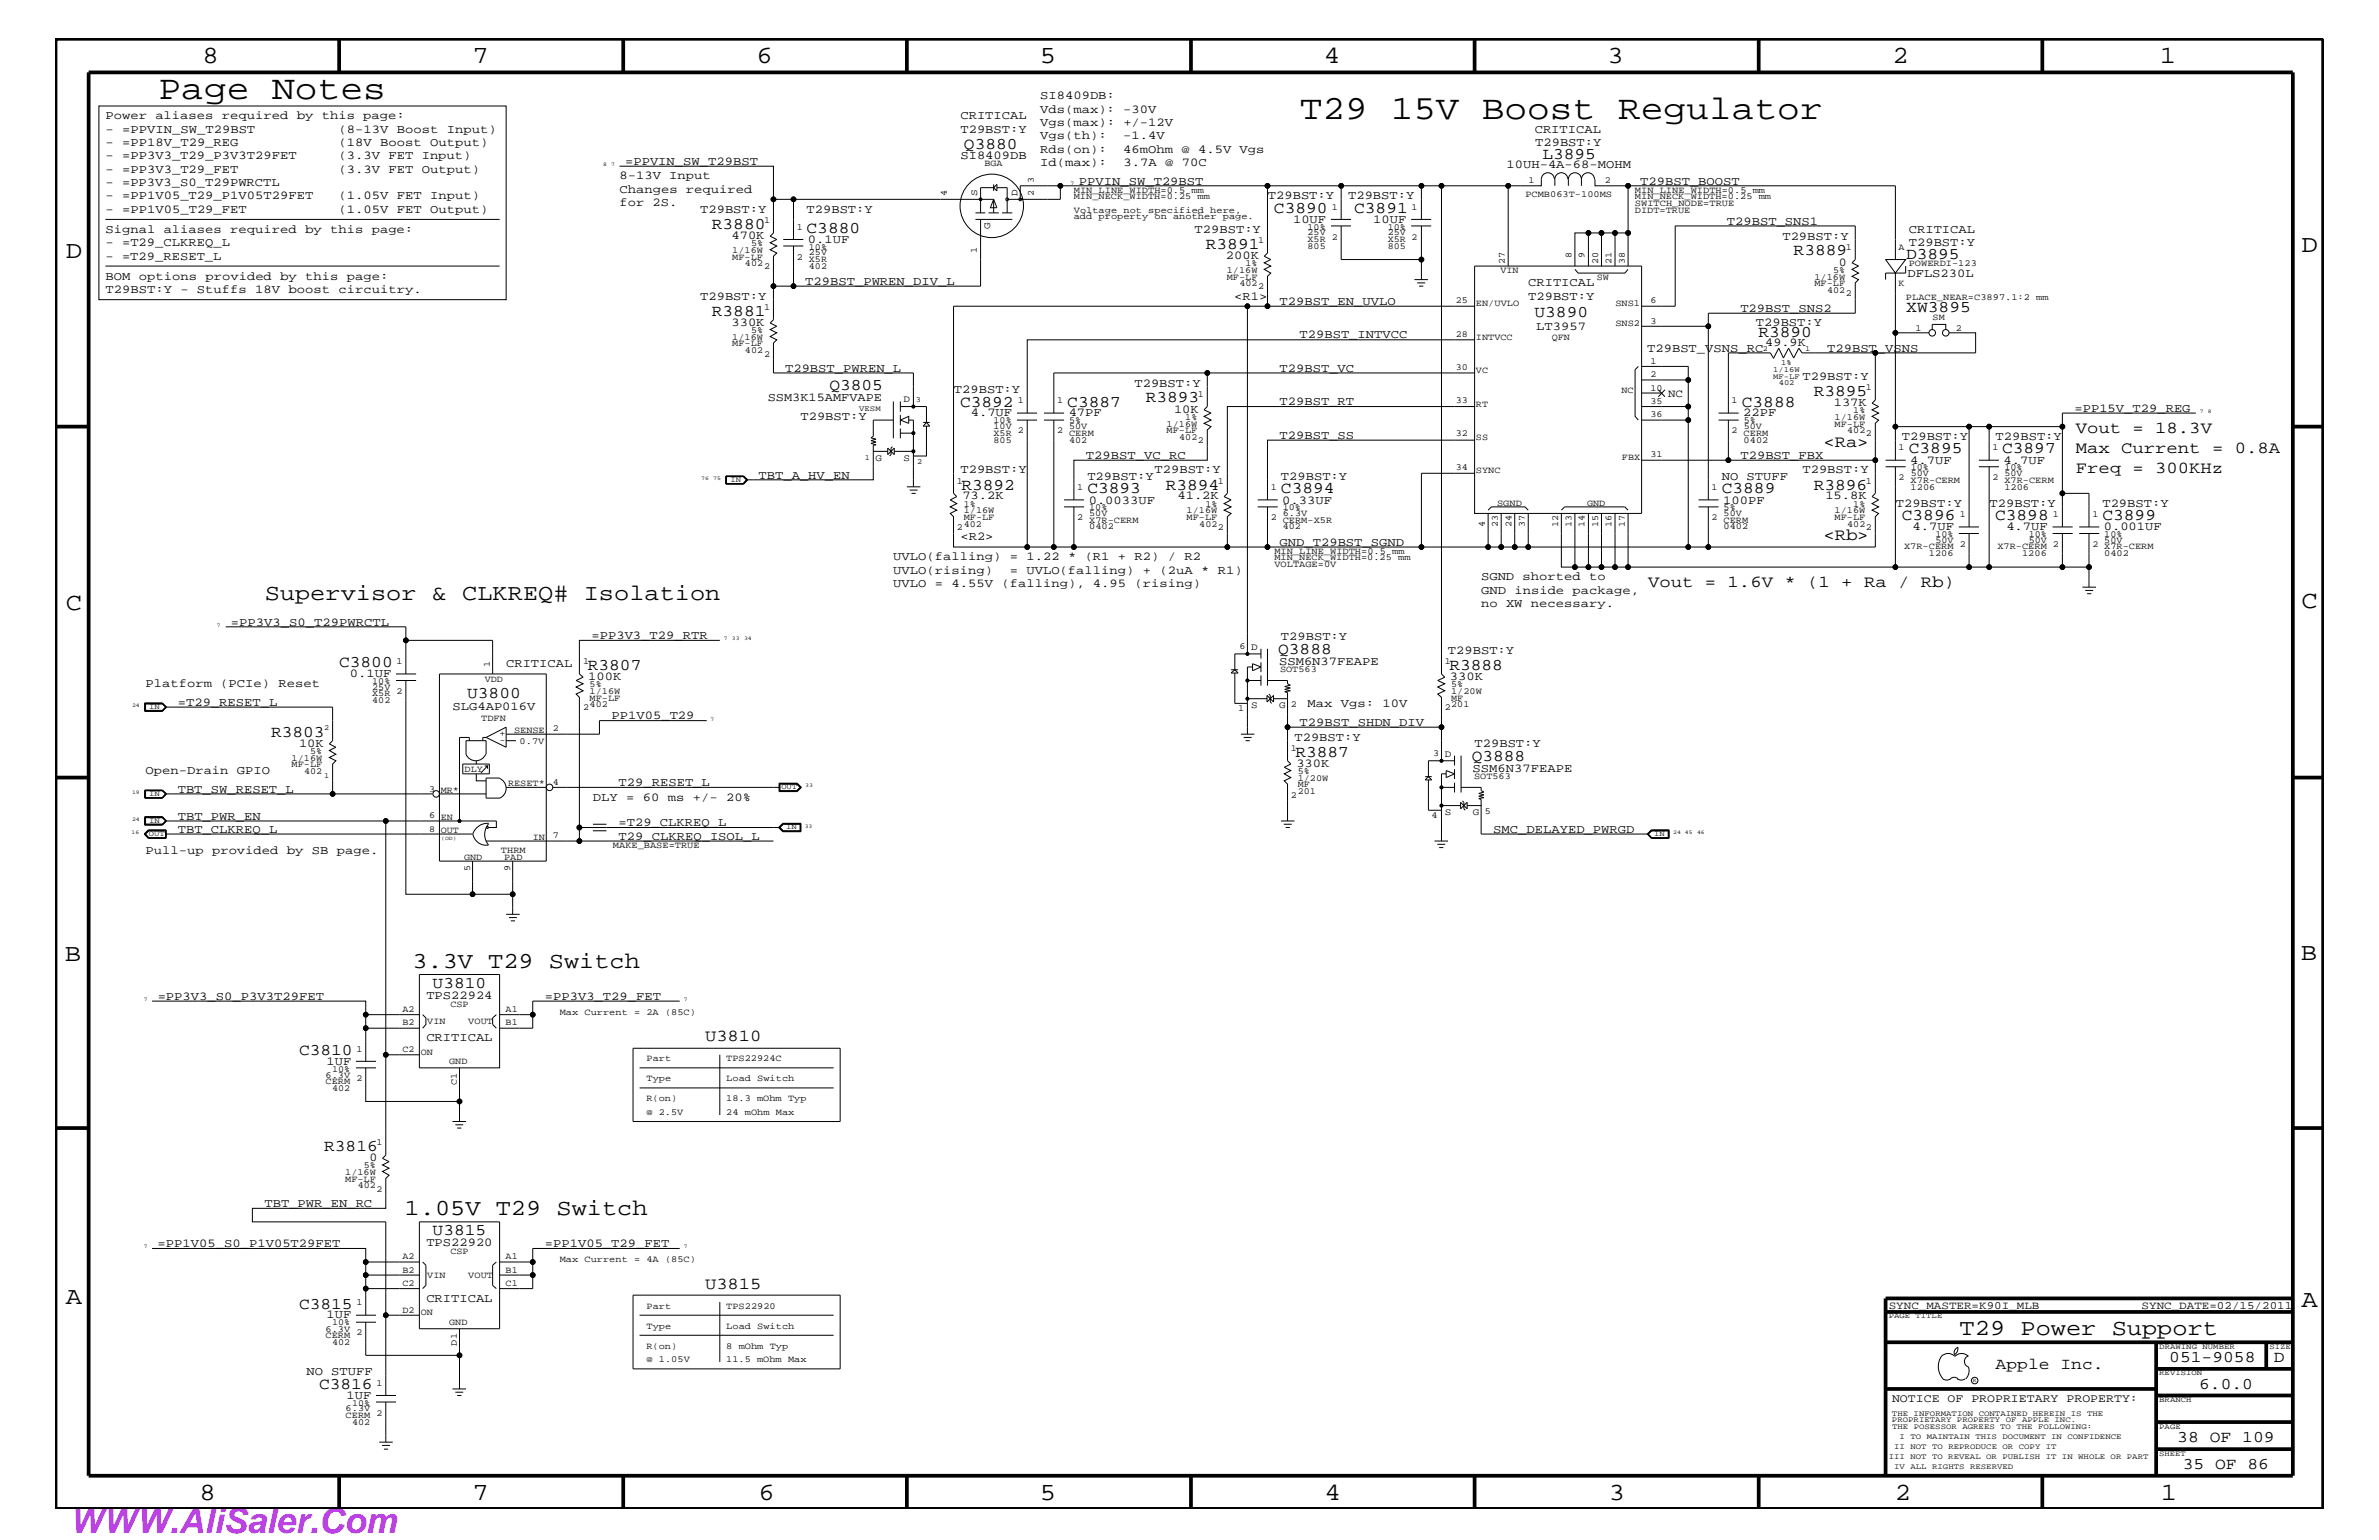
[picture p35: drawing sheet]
<svg xmlns="http://www.w3.org/2000/svg" width="432mm" height="279mm" viewBox="0 0 432 279" stroke-linecap="round" stroke-linejoin="round" font-family="sans-serif">
<defs><g id="words">
<text font-size="6.3" fill="#bd42e3" x="12.7" y="278.1">WWW.AliSaler.Com</text>
<g font-size="6.2">
<text x="28.8" y="18">Page Notes</text>
<text x="235.9" y="21.6">T29 15V Boost Regulator</text>
</g>
<g font-size="4.5">
<text x="36.7" y="11.5">8</text>
<text x="85.8" y="11.5">7</text>
<text x="137.3" y="11.5">6</text>
<text x="188.7" y="11.5">5</text>
<text x="240.3" y="11.5">4</text>
<text x="291.8" y="11.5">3</text>
<text x="343.5" y="11.5">2</text>
<text x="392" y="11.5">1</text>
<text x="11.9" y="46.8">D</text>
<text x="417.8" y="45.7">D</text>
<text x="11.9" y="110.6">C</text>
<text x="417.8" y="110.3">C</text>
<text x="11.8" y="174.3">B</text>
<text x="417.6" y="174.2">B</text>
<text x="11.9" y="236.7">A</text>
<text x="417.8" y="237.1">A</text>
<text x="36.2" y="272.1">8</text>
<text x="85.8" y="272.1">7</text>
<text x="137.7" y="272.1">6</text>
<text x="188.7" y="272.1">5</text>
<text x="240.4" y="272.1">4</text>
<text x="292" y="272.1">3</text>
<text x="343.9" y="272.1">2</text>
<text x="392.2" y="272.1">1</text>
</g>
<g font-size="4.1">
<text x="48.1" y="108.9">Supervisor &amp; CLKREQ# Isolation</text>
<text x="74.8" y="175.6">3.3V T29 Switch</text>
<text x="73.4" y="220.4">1.05V T29 Switch</text>
<text x="355.7" y="242.3">T29 Power Support</text>
</g>
<g font-size="3">
<text x="175" y="27.1">Q3880</text>
<text x="280" y="28.8">L3895</text>
<text x="129.2" y="41.5">R3880</text>
<text x="231.2" y="38.6">C3890</text>
<text x="245.8" y="38.6">C3891</text>
<text x="146.4" y="42.3">C3880</text>
<text x="218.9" y="45.2">R3891</text>
<text x="325.5" y="46.3">R3889</text>
<text x="346" y="47">D3895</text>
<text x="129.2" y="57.3">R3881</text>
<text x="278.5" y="57.5">U3890</text>
<text x="346" y="56.7">XW3895</text>
<text x="319.2" y="61.1">R3890</text>
<text x="150.5" y="70.7">Q3805</text>
<text x="329.2" y="71.8">R3895</text>
<text x="174.2" y="73.8">C3892</text>
<text x="193.7" y="73.8">C3887</text>
<text x="207.9" y="73">R3893</text>
<text x="316.2" y="73.8">C3888</text>
<text x="331" y="81.1">&lt;Ra&gt;</text>
<text x="346.5" y="82.2">C3895</text>
<text x="363.4" y="82.2">C3897</text>
<text x="376.8" y="82.2">Max Current = 0.8A</text>
<text x="376.8" y="78.6">Vout = 18.3V</text>
<text x="174.5" y="88.8">R3892</text>
<text x="197.4" y="89.5">C3893</text>
<text x="211.6" y="88.8">R3894</text>
<text x="232.5" y="89.5">C3894</text>
<text x="312.5" y="89.5">C3889</text>
<text x="329.2" y="88.8">R3896</text>
<text x="376.8" y="85.9">Freq = 300KHz</text>
<text x="345.2" y="94.3">C3896</text>
<text x="362.1" y="94.3">C3898</text>
<text x="381.6" y="94.3">C3899</text>
<text x="331" y="98">&lt;Rb&gt;</text>
<text x="299.1" y="106.5">Vout = 1.6V * (1 + Ra / Rb)</text>
<text x="232" y="118.6">Q3888</text>
<text x="61.6" y="121">C3800</text>
<text x="106.7" y="121.5">R3807</text>
<text x="263.1" y="121.5">R3888</text>
<text x="84.8" y="126.6">U3800</text>
<text x="49.2" y="133.6">R3803</text>
<text x="235.1" y="137.3">R3887</text>
<text x="267.1" y="138">Q3888</text>
<text x="78.5" y="179.3">U3810</text>
<text x="54.3" y="191.4">C3810</text>
<text x="128" y="188.9">U3810</text>
<text x="58.8" y="208.8">R3816</text>
<text x="78.5" y="224.1">U3815</text>
<text x="128" y="233.8">U3815</text>
<text x="54.3" y="237.4">C3815</text>
<text x="57.9" y="252">C3816</text>
<text x="362.2" y="248.4">Apple Inc.</text>
<text x="393.7" y="247.1">051-9058</text>
<text x="399.2" y="252">6.0.0</text>
<text x="412.7" y="247.1">D</text>
<text x="395.2" y="261.6">38 OF 109</text>
<text x="396.2" y="266.6">35 OF 86</text>
</g>
<g font-size="2.2">
<text x="188.8" y="18">SI8409DB:</text>
<text x="19.1" y="21.6">Power aliases required by this page:</text>
<text x="174.3" y="21.6">CRITICAL</text>
<text x="188.8" y="22.9">Vgs(max): +/-12V</text>
<text x="188.8" y="20.4">Vds(max): -30V</text>
<text x="19.1" y="26.5">- =PP18V_T29_REG</text>
<text x="19.1" y="28.9">- =PP3V3_T29_P3V3T29FET</text>
<text x="19.1" y="24.1">- =PPVIN_SW_T29BST</text>
<text x="61.4" y="28.9">(3.3V FET Input)</text>
<text x="61.4" y="26.5">(18V Boost Output)</text>
<text x="61.5" y="24.1">(8-13V Boost Input)</text>
<text x="113.5" y="29.9">=PPVIN_SW_T29BST</text>
<text x="174.3" y="24.1">T29BST:Y</text>
<text x="174.3" y="28.9">SI8409DB</text>
<text x="188.8" y="27.7">Rds(on):</text>
<text x="188.8" y="25.3">Vgs(th):</text>
<text x="203.9" y="25.3">-1.4V</text>
<text x="203.9" y="27.7">46mOhm @ 4.5V Vgs</text>
<text x="278.6" y="24.1">CRITICAL</text>
<text x="278.6" y="26.5">T29BST:Y</text>
<text x="19.1" y="31.4">- =PP3V3_T29_FET</text>
<text x="19.1" y="33.7">- =PP3V3_S0_T29PWRCTL</text>
<text x="61.4" y="31.4">(3.3V FET Output)</text>
<text x="112.4" y="32.5">8-13V Input</text>
<text x="112.4" y="35">Changes required</text>
<text x="188.8" y="30.2">Id(max):</text>
<text x="195.8" y="33.6">PPVIN_SW_T29BST</text>
<text x="203.9" y="30.2">3.7A @ 70C</text>
<text x="273.4" y="30.5">10UH-4A-68-MOHM</text>
<text x="297.7" y="33.6">T29BST_BOOST</text>
<text x="19.1" y="38.6">- =PP1V05_T29_FET</text>
<text x="19.1" y="36.2">- =PP1V05_T29_P1V05T29FET</text>
<text x="61.4" y="36.2">(1.05V FET Input)</text>
<text x="61.4" y="38.6">(1.05V FET Output)</text>
<text x="112.4" y="37.4">for 2S.</text>
<text x="127.1" y="38.6">T29BST:Y</text>
<text x="146.4" y="38.6">T29BST:Y</text>
<text x="230.1" y="36.2">T29BST:Y</text>
<text x="234.7" y="40.4">10UF</text>
<text x="244.7" y="36.2">T29BST:Y</text>
<text x="249.3" y="40.4">10UF</text>
<text x="313.4" y="40.8">T29BST_SNS1</text>
<text x="19.1" y="42.3">Signal aliases required by this page:</text>
<text x="19.1" y="44.6">- =T29_CLKREQ_L</text>
<text x="19.1" y="47.1">- =T29_RESET_L</text>
<text x="132.8" y="43.4">470K</text>
<text x="146.6" y="44.1">0.1UF</text>
<text x="216.8" y="42.3">T29BST:Y</text>
<text x="222.5" y="47">200K</text>
<text x="323.5" y="43.5">T29BST:Y</text>
<text x="346.5" y="44.6">T29BST:Y</text>
<text x="346.5" y="42.3">CRITICAL</text>
<text x="19.1" y="50.7">BOM options provided by this page:</text>
<text x="19.1" y="53.2">T29BST:Y - Stuffs 18V boost circuitry.</text>
<text x="146.1" y="51.7">T29BST_PWREN_DIV_L</text>
<text x="277.4" y="51.9">CRITICAL</text>
<text x="333.8" y="48.2">0</text>
<text x="346.2" y="50.3">DFLS230L</text>
<text x="127.1" y="54.4">T29BST:Y</text>
<text x="132.8" y="59.1">330K</text>
<text x="224" y="54.4">&lt;R1&gt;</text>
<text x="232.2" y="55.3">T29BST_EN_UVLO</text>
<text x="277.4" y="54.4">T29BST:Y</text>
<text x="278.8" y="59.8">LT3957</text>
<text x="315.9" y="56.6">T29BST_SNS2</text>
<text x="318.7" y="59.2">T29BST:Y</text>
<text x="235.9" y="61.4">T29BST_INTVCC</text>
<text x="299" y="63.9">T29BST_VSNS_RC</text>
<text x="320.4" y="62.8">49.9K</text>
<text x="331.6" y="63.9">T29BST_VSNS</text>
<text x="142.5" y="67.5">T29BST_PWREN_L</text>
<text x="173.1" y="71.3">T29BST:Y</text>
<text x="205.9" y="70.1">T29BST:Y</text>
<text x="232.3" y="67.5">T29BST_VC</text>
<text x="327.2" y="68.9">T29BST:Y</text>
<text x="139.4" y="72.7">SSM3K15AMFVAPE</text>
<text x="145.3" y="76.2">T29BST:Y</text>
<text x="176.2" y="75.6">4.7UF</text>
<text x="194" y="75.6">47PF</text>
<text x="213.1" y="74.9">10K</text>
<text x="232.3" y="73.5">T29BST_RT</text>
<text x="316.4" y="75.6">22PF</text>
<text x="332.8" y="73.7">137K</text>
<text x="376.5" y="74.7">=PP15V_T29_REG</text>
<text x="197.1" y="83.3">T29BST_VC_RC</text>
<text x="232.3" y="79.6">T29BST_SS</text>
<text x="315.9" y="83.3">T29BST_FBX</text>
<text x="345.2" y="79.9">T29BST:Y</text>
<text x="362.2" y="79.9">T29BST:Y</text>
<text x="137.7" y="86.9">TBT_A_HV_EN</text>
<text x="174.3" y="85.9">T29BST:Y</text>
<text x="197.4" y="87.1">T29BST:Y</text>
<text x="209.6" y="85.9">T29BST:Y</text>
<text x="232.5" y="87.1">T29BST:Y</text>
<text x="312.5" y="87.1">NO STUFF</text>
<text x="327.2" y="85.9">T29BST:Y</text>
<text x="346.7" y="84.1">4.7UF</text>
<text x="363.7" y="84.1">4.7UF</text>
<text x="174.7" y="90.6">73.2K</text>
<text x="197.6" y="91.4">0.0033UF</text>
<text x="213.7" y="90.6">41.2K</text>
<text x="232.7" y="91.4">0.33UF</text>
<text x="312.8" y="91.4">100PF</text>
<text x="331.3" y="90.6">15.8K</text>
<text x="344.1" y="92">T29BST:Y</text>
<text x="361.1" y="92">T29BST:Y</text>
<text x="381.6" y="92">T29BST:Y</text>
<text x="162.1" y="101.6">UVLO(falling) = 1.22 * (R1 + R2) / R2</text>
<text x="174.3" y="98">&lt;R2&gt;</text>
<text x="232.2" y="99">GND_T29BST_SGND</text>
<text x="347.1" y="96.2">4.7UF</text>
<text x="364.2" y="96.2">4.7UF</text>
<text x="381.9" y="96.2">0.001UF</text>
<text x="162.1" y="104.1">UVLO(rising)</text>
<text x="162.1" y="106.5">UVLO = 4.55V (falling), 4.95 (rising)</text>
<text x="183.3" y="104.1">= UVLO(falling) + (2uA * R1)</text>
<text x="268.8" y="105.3">SGND shorted to</text>
<text x="268.8" y="107.7">GND inside package,</text>
<text x="41.9" y="113.6">=PP3V3_S0_T29PWRCTL</text>
<text x="268.8" y="110.2">no XW necessary.</text>
<text x="107.4" y="115.9">=PP3V3_T29_RTR</text>
<text x="232.5" y="116.2">T29BST:Y</text>
<text x="262.8" y="118.6">T29BST:Y</text>
<text x="26.4" y="124.7">Platform (PCIe) Reset</text>
<text x="63.5" y="122.9">0.1UF</text>
<text x="91.9" y="121">CRITICAL</text>
<text x="106.8" y="123.4">100K</text>
<text x="232.2" y="120.6">SSM6N37FEAPE</text>
<text x="263.2" y="123.4">330K</text>
<text x="32.3" y="128">=T29_RESET_L</text>
<text x="82.1" y="128.9">SLG4AP016V</text>
<text x="111" y="130.5">PP1V05_T29</text>
<text x="235.9" y="131.7">T29BST_SHDN_DIV</text>
<text x="237.3" y="128.3">Max Vgs: 10V</text>
<text x="54.3" y="135.5">10K</text>
<text x="235" y="134.4">T29BST:Y</text>
<text x="267.6" y="135.6">T29BST:Y</text>
<text x="26.4" y="140.4">Open-Drain GPIO</text>
<text x="32.3" y="143.9">TBT_SW_RESET_L</text>
<text x="112.3" y="142.6">T29_RESET_L</text>
<text x="235.3" y="139.1">330K</text>
<text x="267.3" y="140">SSM6N37FEAPE</text>
<text x="32.3" y="148.7">TBT_PWR_EN</text>
<text x="107.6" y="145.3">DLY = 60 ms +/- 20%</text>
<text x="112.3" y="149.9">=T29_CLKREQ_L</text>
<text x="26.4" y="155">Pull-up provided by SB page.</text>
<text x="32.3" y="151.1">TBT_CLKREQ_L</text>
<text x="112.3" y="152.3">T29_CLKREQ_ISOL_L</text>
<text x="271" y="151.1">SMC_DELAYED_PWRGD</text>
<text x="28.6" y="181.4">=PP3V3_S0_P3V3T29FET</text>
<text x="77.4" y="181.2">TPS22924</text>
<text x="98.9" y="181.4">=PP3V3_T29_FET</text>
<text x="77.4" y="188.9">CRITICAL</text>
<text x="59.3" y="193.2">1UF</text>
<text x="67.1" y="210.7">0</text>
<text x="48" y="219">TBT_PWR_EN_RC</text>
<text x="28.6" y="226.3">=PP1V05_S0_P1V05T29FET</text>
<text x="77.4" y="226">TPS22920</text>
<text x="98.9" y="226.3">=PP1V05_T29_FET</text>
<text x="59.3" y="239.2">1UF</text>
<text x="77.4" y="236.2">CRITICAL</text>
<text x="55.6" y="249.5">NO STUFF</text>
<text x="62.9" y="253.8">1UF</text>
</g>
<text font-size="2.1" x="343.4" y="254.4">NOTICE OF PROPRIETARY PROPERTY:</text>
<g font-size="2">
<text x="302.8" y="72">NC</text>
<text x="342.8" y="237.4">SYNC_MASTER=K90I_MLB</text>
<text x="388.7" y="237.4">SYNC_DATE=02/15/2011</text>
</g>
<g font-size="1.8">
<text x="177.4" y="35.6" transform="rotate(-90 177.4 35.6)">S</text>
<text x="184.7" y="35.6" transform="rotate(-90 184.7 35.6)">D</text>
<text x="179.7" y="41.6" transform="rotate(-90 179.7 41.6)">G</text>
<text x="164" y="73">D</text>
<text x="158.9" y="83.6">G</text>
<text x="164" y="83.6">S</text>
<text x="227.1" y="117.9">D</text>
<text x="227.1" y="128.5">S</text>
<text x="232.2" y="128.5">G</text>
<text x="262.2" y="137.3">D</text>
<text x="262.2" y="147.9">S</text>
<text x="267.3" y="147.9">G</text>
</g>
<g font-size="1.7">
<text x="171.9" y="35.6" transform="rotate(-90 171.9 35.6)">4</text>
<text x="178.7" y="30.2">BGA</text>
<text x="187.6" y="35.6" transform="rotate(-90 187.6 35.6)">2</text>
<text x="187.6" y="33.1" transform="rotate(-90 187.6 33.1)">3</text>
<text x="194.9" y="35">MIN_LINE_WIDTH=0.5 mm</text>
<text x="276.9" y="35.7">PCMB063T-100MS</text>
<text x="277.5" y="33.1">1</text>
<text x="291.3" y="33.1">2</text>
<text x="296.8" y="35">MIN_LINE_WIDTH=0.5 mm</text>
<text x="138.7" y="40.4">1</text>
<text x="144.6" y="41.7">1</text>
<text x="194.9" y="39.8">add property on another page.</text>
<text x="194.9" y="36.2">MIN_NECK_WIDTH=0.25 mm</text>
<text x="194.9" y="38.6">Voltage not specified here,</text>
<text x="237.3" y="41.7">10%</text>
<text x="241.7" y="38">1</text>
<text x="251.9" y="41.7">10%</text>
<text x="256.2" y="38">1</text>
<text x="296.8" y="37.4">SWITCH_NODE=TRUE</text>
<text x="296.8" y="36.2">MIN_NECK_WIDTH=0.25 mm</text>
<text x="296.8" y="38.6">DIDT=TRUE</text>
<text x="132.9" y="47.1">MF-LF</text>
<text x="132.9" y="45.9">1/16W</text>
<text x="136.3" y="44.6">5%</text>
<text x="144.6" y="47.1">2</text>
<text x="146.8" y="47.6">X5R</text>
<text x="146.8" y="46.3">25V</text>
<text x="146.8" y="45.3">10%</text>
<text x="177.3" y="45.9" transform="rotate(-90 177.3 45.9)">1</text>
<text x="228.4" y="44.1">1</text>
<text x="237.3" y="44">X5R</text>
<text x="237.3" y="45.2">805</text>
<text x="237.3" y="42.7">25V</text>
<text x="241.7" y="43.5">2</text>
<text x="251.9" y="44">X5R</text>
<text x="251.9" y="45.2">805</text>
<text x="251.9" y="42.7">25V</text>
<text x="256.2" y="43.5">2</text>
<text x="273.1" y="47.9" transform="rotate(-90 273.1 47.9)">27</text>
<text x="285.2" y="46.8" transform="rotate(-90 285.2 46.8)">8</text>
<text x="287.6" y="46.8" transform="rotate(-90 287.6 46.8)">9</text>
<text x="290.1" y="47.9" transform="rotate(-90 290.1 47.9)">20</text>
<text x="292.5" y="47.9" transform="rotate(-90 292.5 47.9)">21</text>
<text x="294.9" y="47.9" transform="rotate(-90 294.9 47.9)">38</text>
<text x="335" y="45.3">1</text>
<text x="344.6" y="45.3">A</text>
<text x="135.2" y="48.3">402</text>
<text x="138.7" y="48.9">2</text>
<text x="146.8" y="48.8">402</text>
<text x="222.7" y="50.7">MF-LF</text>
<text x="222.7" y="49.6">1/16W</text>
<text x="225" y="51.9">402</text>
<text x="226.1" y="48.3">1%</text>
<text x="228.4" y="52.5">2</text>
<text x="272.3" y="49.6">VIN</text>
<text x="289.8" y="50.7">SW</text>
<text x="329.3" y="51.9">MF-LF</text>
<text x="329.3" y="50.7">1/16W</text>
<text x="331.6" y="53.2">402</text>
<text x="332.7" y="49.6">5%</text>
<text x="335" y="53.8">2</text>
<text x="344.6" y="51.9">K</text>
<text x="346.5" y="48.3">POWERDI-123</text>
<text x="138.7" y="56.2">1</text>
<text x="264.2" y="55">25</text>
<text x="267.9" y="55.6">EN/UVLO</text>
<text x="293.2" y="55.6">SNS1</text>
<text x="293.2" y="59.2">SNS2</text>
<text x="299.6" y="58.7">3</text>
<text x="299.6" y="55.1">6</text>
<text x="345.9" y="54.4">PLACE_NEAR=C3897.1:2 mm</text>
<text x="350.8" y="58">SM</text>
<text x="132.9" y="61.7">1/16W</text>
<text x="132.9" y="62.9">MF-LF</text>
<text x="135.2" y="64">402</text>
<text x="136.3" y="60.4">5%</text>
<text x="138.7" y="64.7">2</text>
<text x="264.2" y="61.1">28</text>
<text x="267.9" y="61.7">INTVCC</text>
<text x="281.6" y="61.7">QFN</text>
<text x="299.6" y="66">1</text>
<text x="347.7" y="60.1">1</text>
<text x="355" y="60.1">2</text>
<text x="217.4" y="72">1</text>
<text x="264.2" y="67.1">30</text>
<text x="267.9" y="67.7">VC</text>
<text x="294.3" y="71.3">NC</text>
<text x="299.6" y="70.9">10</text>
<text x="299.6" y="68.4">2</text>
<text x="338.7" y="70.7">1</text>
<text x="180.3" y="77.9">10V</text>
<text x="180.3" y="76.8">10%</text>
<text x="184.7" y="73.2">1</text>
<text x="191.9" y="73.2">1</text>
<text x="194.1" y="76.8">5%</text>
<text x="194.1" y="77.9">50V</text>
<text x="211.7" y="77.4">1/16W</text>
<text x="215.1" y="76.2">1%</text>
<text x="264.2" y="73.2">33</text>
<text x="267.9" y="73.8">RT</text>
<text x="299.6" y="75.7">36</text>
<text x="299.6" y="73.3">35</text>
<text x="314.3" y="73.2">1</text>
<text x="316.5" y="76.8">5%</text>
<text x="316.5" y="77.9">50V</text>
<text x="333" y="77.4">MF-LF</text>
<text x="333" y="76.2">1/16W</text>
<text x="336.4" y="75">1%</text>
<text x="180.3" y="79.1">X5R</text>
<text x="180.3" y="80.3">805</text>
<text x="184.7" y="78.6">2</text>
<text x="191.9" y="78.6">2</text>
<text x="194.1" y="79.1">CERM</text>
<text x="194.1" y="80.3">402</text>
<text x="211.7" y="78.6">MF-LF</text>
<text x="214" y="79.9">402</text>
<text x="217.4" y="80.5">2</text>
<text x="264.2" y="79.2">32</text>
<text x="267.9" y="79.9">SS</text>
<text x="294.4" y="83.5">FBX</text>
<text x="299.6" y="83">31</text>
<text x="314.3" y="78.6">2</text>
<text x="316.5" y="80.3">0402</text>
<text x="316.5" y="79.1">CERM</text>
<text x="335.3" y="78.6">402</text>
<text x="338.7" y="79.2">2</text>
<text x="344.6" y="81.6">1</text>
<text x="361.6" y="81.6">1</text>
<text x="173.7" y="87.7">1</text>
<text x="195.5" y="88.9">1</text>
<text x="221.1" y="87.7">1</text>
<text x="230.6" y="88.9">1</text>
<text x="264.2" y="85.3">34</text>
<text x="267.9" y="85.9">SYNC</text>
<text x="310.6" y="88.9">1</text>
<text x="338.7" y="87.7">1</text>
<text x="344.6" y="87.1">2</text>
<text x="346.8" y="88.8">1206</text>
<text x="346.8" y="87.6">X7R-CERM</text>
<text x="346.8" y="86.4">50V</text>
<text x="346.8" y="85.3">10%</text>
<text x="361.6" y="87.1">2</text>
<text x="363.8" y="88.8">1206</text>
<text x="363.8" y="87.6">X7R-CERM</text>
<text x="363.8" y="86.4">50V</text>
<text x="363.8" y="85.3">10%</text>
<text x="174.9" y="94.3">MF-LF</text>
<text x="174.9" y="93.2">1/16W</text>
<text x="174.9" y="92">1%</text>
<text x="174.9" y="95.6">402</text>
<text x="195.5" y="94.3">2</text>
<text x="197.7" y="94.9">X7R-CERM</text>
<text x="197.7" y="93.7">50V</text>
<text x="197.7" y="92.6">10%</text>
<text x="215.4" y="94.3">MF-LF</text>
<text x="215.4" y="93.2">1/16W</text>
<text x="217.7" y="95.6">402</text>
<text x="218.8" y="92">1%</text>
<text x="230.6" y="94.3">2</text>
<text x="232.8" y="94.9">CERM-X5R</text>
<text x="232.8" y="93.7">6.3V</text>
<text x="232.8" y="92.6">10%</text>
<text x="269.5" y="95.6" transform="rotate(-90 269.5 95.6)">4</text>
<text x="271.7" y="91.7">SGND</text>
<text x="271.9" y="95.6" transform="rotate(-90 271.9 95.6)">23</text>
<text x="274.3" y="95.6" transform="rotate(-90 274.3 95.6)">24</text>
<text x="276.8" y="95.6" transform="rotate(-90 276.8 95.6)">37</text>
<text x="282.8" y="95.6" transform="rotate(-90 282.8 95.6)">12</text>
<text x="285.2" y="95.6" transform="rotate(-90 285.2 95.6)">13</text>
<text x="287.6" y="95.6" transform="rotate(-90 287.6 95.6)">14</text>
<text x="288.1" y="91.7">GND</text>
<text x="290.1" y="95.6" transform="rotate(-90 290.1 95.6)">15</text>
<text x="292.5" y="95.6" transform="rotate(-90 292.5 95.6)">16</text>
<text x="294.9" y="95.6" transform="rotate(-90 294.9 95.6)">17</text>
<text x="310.6" y="94.3">2</text>
<text x="312.8" y="94.9">CERM</text>
<text x="312.8" y="92.6">5%</text>
<text x="312.8" y="93.7">50V</text>
<text x="333" y="94.3">MF-LF</text>
<text x="333" y="93.2">1/16W</text>
<text x="335.3" y="95.6">402</text>
<text x="336.4" y="92">1%</text>
<text x="355.7" y="93.8">1</text>
<text x="372.6" y="93.8">1</text>
<text x="379.8" y="93.8">1</text>
<text x="173.7" y="96.2">2</text>
<text x="197.7" y="96">0402</text>
<text x="221.1" y="96.2">2</text>
<text x="231.3" y="101.6">MIN_NECK_WIDTH=0.25 mm</text>
<text x="231.3" y="100.4">MIN_LINE_WIDTH=0.5 mm</text>
<text x="232.8" y="96">402</text>
<text x="312.8" y="96">0402</text>
<text x="338.7" y="96.2">2</text>
<text x="345.6" y="99.7">X7R-CERM 2</text>
<text x="350.1" y="101">1206</text>
<text x="351.3" y="98.5">50V</text>
<text x="351.3" y="97.4">10%</text>
<text x="362.5" y="99.7">X7R-CERM</text>
<text x="367" y="101">1206</text>
<text x="368.2" y="98.5">50V</text>
<text x="368.2" y="97.4">10%</text>
<text x="372.6" y="99.3">2</text>
<text x="379.8" y="99.3">2 X7R-CERM</text>
<text x="381.9" y="101">0402</text>
<text x="381.9" y="98.5">50V</text>
<text x="381.9" y="97.4">10%</text>
<text x="231.3" y="102.9">VOLTAGE=0V</text>
<text x="225" y="117.8">6</text>
<text x="67.6" y="125.2">25V</text>
<text x="67.6" y="124.1">10%</text>
<text x="72" y="125.9">2</text>
<text x="72" y="120.4">1</text>
<text x="88" y="123.7">VDD</text>
<text x="88.9" y="121" transform="rotate(-90 88.9 121)">1</text>
<text x="105.8" y="120.4">1</text>
<text x="107" y="125.9">1/16W</text>
<text x="107" y="124.7">5%</text>
<text x="232.3" y="121.9">SOT563</text>
<text x="262.2" y="120.4">1</text>
<text x="263.4" y="125.9">1/20W</text>
<text x="263.4" y="124.7">5%</text>
<text x="67.6" y="126.4">X5R</text>
<text x="67.6" y="127.6">402</text>
<text x="87.3" y="130.8">TDFN</text>
<text x="105.8" y="128.9">2</text>
<text x="107" y="127.1">MF-LF</text>
<text x="107" y="128.3">402</text>
<text x="224.7" y="129.1">1</text>
<text x="234.3" y="128.3">2</text>
<text x="262.2" y="128.9">2</text>
<text x="263.4" y="128.3">201</text>
<text x="263.4" y="127.1">MF</text>
<text x="56.3" y="136.8">5%</text>
<text x="90.7" y="133.5">+</text>
<text x="90.7" y="134.8">-</text>
<text x="93.3" y="133">SENSE</text>
<text x="94.3" y="134.9">0.7V</text>
<text x="100.3" y="132.7">2</text>
<text x="234.3" y="136.2">1</text>
<text x="260.1" y="137.2">3</text>
<text x="52.9" y="139.2">MF-LF</text>
<text x="52.9" y="138">1/16W</text>
<text x="55.2" y="140.4">402</text>
<text x="77.9" y="143.6">3</text>
<text x="80" y="143.9">MR*</text>
<text x="84.3" y="140.1">DLY</text>
<text x="92.2" y="142.6">RESET*</text>
<text x="100.3" y="142.4">4</text>
<text x="235.5" y="141.7">1/20W</text>
<text x="235.5" y="140.4">5%</text>
<text x="235.5" y="142.9">MF</text>
<text x="267.6" y="141.3">SOT563</text>
<text x="77.9" y="148.4">6</text>
<text x="80" y="148.7">EN</text>
<text x="234.3" y="144.7">2</text>
<text x="235.5" y="144">201</text>
<text x="259.8" y="148.4">4</text>
<text x="269.5" y="147.7">5</text>
<text x="77.9" y="150.9">8</text>
<text x="80" y="151.1">OUT</text>
<text x="84.2" y="156">GND</text>
<text x="90.9" y="154.7">THRM</text>
<text x="91.5" y="156">PAD</text>
<text x="96.7" y="152.3">IN</text>
<text x="100.3" y="152.1">7</text>
<text x="111.3" y="153.8">MAKE_BASE=TRUE</text>
<text x="85.3" y="158" transform="rotate(-90 85.3 158)">5</text>
<text x="92.6" y="158" transform="rotate(-90 92.6 158)">9</text>
<text x="73.1" y="183.6">A2</text>
<text x="77.6" y="185.8">VIN</text>
<text x="81.7" y="182.7">CSP</text>
<text x="85" y="185.8">VOUT</text>
<text x="91.8" y="183.6">A1</text>
<text x="101.6" y="184.1">Max Current = 2A (85C)</text>
<text x="64.7" y="190.8">1</text>
<text x="73.1" y="186">B2</text>
<text x="73.1" y="190.9">C2</text>
<text x="76.4" y="191.4">ON</text>
<text x="91.8" y="186">B1</text>
<text x="59.1" y="195.5">6.3V</text>
<text x="59.1" y="196.7">CERM</text>
<text x="60.3" y="197.9">402</text>
<text x="60.3" y="194.4">10%</text>
<text x="64.7" y="196.2">2</text>
<text x="81.5" y="193.1">GND</text>
<text x="82.9" y="196.8" transform="rotate(-90 82.9 196.8)">C1</text>
<text x="117.3" y="196.2">Type</text>
<text x="117.3" y="192.6">Part</text>
<text x="131.8" y="196.2">Load Switch</text>
<text x="131.8" y="192.6">TPS22924C</text>
<text x="117.3" y="199.8">R(on)</text>
<text x="117.4" y="202.3">@ 2.5V</text>
<text x="131.8" y="199.8">18.3 mOhm Typ</text>
<text x="131.8" y="202.3">24 mOhm Max</text>
<text x="68.3" y="207.7">1</text>
<text x="62.7" y="214.4">MF-LF</text>
<text x="62.7" y="213.2">1/16W</text>
<text x="64.9" y="215.6">402</text>
<text x="66" y="211.9">5%</text>
<text x="68.3" y="216.2">2</text>
<text x="81.7" y="227.5">CSP</text>
<text x="73.1" y="233.3">C2</text>
<text x="73.1" y="230.9">B2</text>
<text x="73.1" y="228.5">A2</text>
<text x="77.6" y="231.8">VIN</text>
<text x="85" y="231.8">VOUT</text>
<text x="91.8" y="233.3">C1</text>
<text x="91.8" y="230.9">B1</text>
<text x="91.8" y="228.5">A1</text>
<text x="101.6" y="229">Max Current = 4A (85C)</text>
<text x="64.7" y="236.8">1</text>
<text x="73.1" y="238.2">D2</text>
<text x="76.4" y="238.6">ON</text>
<text x="117.3" y="237.4">Part</text>
<text x="131.8" y="237.4">TPS22920</text>
<text x="59.1" y="241.6">6.3V</text>
<text x="59.1" y="242.8">CERM</text>
<text x="60.3" y="244">402</text>
<text x="60.3" y="240.5">10%</text>
<text x="64.7" y="242.3">2</text>
<text x="81.5" y="240.3">GND</text>
<text x="82.9" y="244.1" transform="rotate(-90 82.9 244.1)">D1</text>
<text x="117.3" y="244.7">R(on)</text>
<text x="117.3" y="241.1">Type</text>
<text x="131.8" y="241.1">Load Switch</text>
<text x="131.8" y="244.7">8 mOhm Typ</text>
<text x="68.3" y="251.4">1</text>
<text x="117.3" y="247.1">@ 1.05V</text>
<text x="131.8" y="247.1">11.5 mOhm Max</text>
<text x="62.7" y="256.1">6.3V</text>
<text x="62.7" y="257.3">CERM</text>
<text x="63.9" y="255">10%</text>
<text x="68.3" y="256.8">2</text>
<text x="63.9" y="258.5">402</text>
</g>
<g font-size="1.4">
<text x="320" y="63.7">2</text>
<text x="327.7" y="63.7">1</text>
<text x="321.9" y="67.5">1/16W</text>
<text x="321.9" y="68.7">MF-LF</text>
<text x="322.8" y="69.9">402</text>
<text x="323.3" y="66.2">1%</text>
<text x="156" y="74.6">VESM</text>
<text x="166.2" y="72.9">3</text>
<text x="157" y="83.5">1</text>
<text x="132.6" y="87.5">IN</text>
<text x="166.5" y="84.2">2</text>
<text x="27.1" y="128.7">IN</text>
<text x="58.8" y="132.5">2</text>
<text x="58.8" y="141.1">1</text>
<text x="141.8" y="143.2">OUT</text>
<text x="27.1" y="144.5">IN</text>
<text x="27.1" y="149.3">IN</text>
<text x="27" y="151.8">OUT</text>
<text x="142.7" y="150.5">IN</text>
<text x="300.2" y="151.8">IN</text>
<text x="342.8" y="239.2">PAGE TITLE</text>
<text x="391.9" y="244.7">DRAWING NUMBER</text>
<text x="411.9" y="244.7">SIZE</text>
<text x="391.9" y="249.5">REVISION</text>
<text x="343.4" y="256.8">THE INFORMATION CONTAINED HEREIN IS THE</text>
<text x="391.9" y="254.4">BRANCH</text>
<text x="343.4" y="258">PROPRIETARY PROPERTY OF APPLE INC.</text>
<text x="343.4" y="259.3">THE POSESSOR AGREES TO THE FOLLOWING:</text>
<text x="343.8" y="262.9">II NOT TO REPRODUCE OR COPY IT</text>
<text x="344.8" y="261.1">I TO MAINTAIN THIS DOCUMENT IN CONFIDENCE</text>
<text x="391.9" y="259.3">PAGE</text>
<text x="342.8" y="264.7">III NOT TO REVEAL OR PUBLISH IT IN WHOLE OR PART</text>
<text x="343.8" y="266.6">IV ALL RIGHTS RESERVED</text>
<text x="391.9" y="264.1">SHEET</text>
</g>
<g font-size="1">
<text x="109.5" y="30.2">8</text>
<text x="110.9" y="30.2">7</text>
<text x="194.3" y="33.6">7</text>
<text x="399.3" y="75">7</text>
<text x="400.7" y="75">8</text>
<text x="127.3" y="87.1">76</text>
<text x="129.5" y="87.1">75</text>
<text x="39.4" y="113.7">7</text>
<text x="131.4" y="116.2">7</text>
<text x="132.8" y="116.2">33</text>
<text x="135" y="116.2">34</text>
<text x="24" y="128.3">24</text>
<text x="129" y="130.8">7</text>
<text x="146.1" y="142.9">33</text>
<text x="24" y="144">19</text>
<text x="24" y="149">24</text>
<text x="23.9" y="151.3">16</text>
<text x="80.1" y="152.3">(OD)</text>
<text x="146.1" y="150.1">33</text>
<text x="303.7" y="151.3">24 45</text>
<text x="308" y="151.3">46</text>
<text x="26.1" y="181.6">7</text>
<text x="124.1" y="181.6">7</text>
<text x="26.1" y="226.5">7</text>
<text x="124.1" y="226.5">7</text>
<text x="358.1" y="250.7">R</text>
</g>
</g></defs>
<g fill="none" stroke="#000" stroke-width=".18">
<path d="M18 19.2h73.9v35.2h-73.9zM19.1 39.8h71.6M112.4 30.2h28v6h3.6M140.4 36.2v6.1l-.6 .6 1.2 .5-1.2 .6 1.2 .6-1.2 .7 1.2 .6-.6 .6v5.4h3.6M177 38.6h1.8M177 39.8h6.7M178 39.8v12.1h-34v-7.3M179.4 38.6h1.9M180.4 34l.5-.5v1.1zM180.4 36.2l.5 1.5h-1.1zM180.4 36.2h-36.4v7.2M180.4 33.5v1.1"/>
<path d="M180.4 36.2v2.4M180.4 34h-2.4v4.6M180.9 34h1.9v4.6M181.9 38.6h1.8M182.8 36.2h9.7v-2.5h-7.3v2.5M192.5 33.7h50.9M230.1 33.7v12.2l-.6 .6 1.1 .6-1.1 .6 1.1 .6-1.1 .6 1.1 .6-.5 .6v5.5M241.6 39.8h3.6M256.1 39.8h3.7M258 33.7h-14.6v6.1M261.6 33.7v88.6l.6 .6-1.2 .6 1.2 .6-1.2 .5 1.2 .7-1.2 .6 .6 .6v5.4h-27.9M261.6 33.7h-3.6v6.1"/>
<path d="M273.7 33.7v14.6M282.1 32.5a1.19 1.19 0 0 0-1.2-1.2 1.19 1.19 0 0 0-1.1 1.2v1.2h-18.2M284.6 32.5a1.19 1.19 0 0 0-1.2-1.2 1.19 1.19 0 0 0-1.2 1.2v1.2M287 32.5a1.19 1.19 0 0 0-1.1-1.2 1.19 1.19 0 0 0-1.2 1.2v1.2M287 32.5v1.2M287 32.5a1.19 1.19 0 0 1 1.2-1.2 1.19 1.19 0 0 1 1.2 1.2M289.5 32.5v1.2h6v8.6M295.5 33.7h48.5v13.4M19.1 48.3h71.6M140.4 51.9v6.1l-.6 .6 1.2 .6-1.2 .6 1.2 .6-1.2 .7 1.2 .6-.6 .5v5.5h25.4v6.1M142.2 44.6h3.6M142.2 43.4h3.6"/>
<path d="M226.4 55.6v63M241.6 41h3.6M243.4 41v6.1h14.6M256.1 41h3.7M256.7 50.7h2.5M257.2 51.3h1.5M257.6 51.9h.7M258 41v9.7M267.6 48.3h30.4v44.9h-30.4zM267.6 55.6h-94.5v33.9l.6 .6-1.2 .6 1.2 .7-1.2 .6 1.2 .6-1.2 .6 .6 .5v5.5h13.3v-23M285.9 48.9l.5 .6h8.5l.6-.6M285.9 48.3v-6h2.4v6"/>
<path d="M288.3 42.3h2.4v6M290.7 42.3h2.4v6M293.1 42.3h2.4v6M298 55.6h6.1v-14.6h32.6v6.1l-.6 .6 1.2 .6-1.2 .6 1.2 .6-1.2 .6 1.2 .6-.6 .6v5.5h-26.6v2.4h-12.1M310.1 59.2v31.5M342.2 47.1h3.7l-1.9 2.4zM344 49.5v10.9h6.1M345.9 48.3v1.2h-3.7v1.2M350.7 59.8v-.9h2.5v.9M162.1 72.8v6.7M162.1 76.2h-3.6v3l-.4 .2 .9 .3-.9 .2 .9 .3-.9 .2 .9 .3-.5 .1v6.3h-23M163.4 73.8h4.8v2.8"/>
<path d="M163.4 76.2l1.5-.7v1.3zM163.4 72.8v1.9M163.4 75.3v1.8M163.4 77.7v1.8M163.4 78.6h2.4M164.9 76.2h.9v12.1M167.6 76.6h1.2M168.2 77.3v5.4h-2.4h.1M168.2 76.6l.6 .7h-1.2zM184.6 74.9h3.6M184.6 76.2h3.6M189.5 76.2h3.6"/>
<path d="M189.5 74.9h3.6M191.3 76.2v23M219.1 67.7h-27.8v7.2M267.6 73.8h-44.8v15.7l-.6 .6 1.2 .6-1.2 .7 1.2 .6-1.2 .6 1.2 .6-.6 .5v5.5h-27.9M267.6 67.7h-48.5v6.1l-.6 .6 1.3 .5-1.3 .6 1.3 .7-1.3 .6 1.3 .6-.7 .6v5.5h-24.2v7.2M267.6 61.7h-81.2v13.2M267.6 79.9h-37.5v10.8M297.4 66.5l-.6 .6v8.4l.6 .7M298 76.2h8.4M298 73.8h8.4M298 71.3h3.6M298 68.9h8.4"/>
<path d="M298 66.5h8.4v9.7M301 70.7l1.2 1.3M302.2 70.7l-1.2 1.3M311.9 76.2h3.7M311.9 74.9h3.7M313.7 76.2v7.3h-15.7M321.9 65l-.6-1h-7.6v10.9M321.9 65l1-1.8 .8 1.8 .9-1.8 1 1.8 .9-1.8 .6 .8h13.3v8.6l-.6 .6 1.2 .6-1.2 .6 1.2 .5-1.2 .6 1.2 .7-.6 .6v12.7l-.6 .6 1.2 .6-1.2 .7 1.2 .6-1.2 .6 1.2 .6-.6 .5v5.5h-34v-23M344 60.4v17M353.8 60.4h4.8v3.6h-18.2M357.4 77.4h-13.4v6.1M361 77.4h-3.6v18.2"/>
<path d="M361 77.4v6.1M361 77.4h13.3M398.5 74.9h-24.2v20.7M131.8 86.5h3.2l.6 .6-.6 .6h-3.2zM134.9 86.5l.6 .6M135 86.4l.7 .7-.7 .7M135 86.4l.6 .7-.6 .7M135 86.4h-3.3v1.4h3.3M135.5 87.1l-.6 .6M158.6 81.8l-.1 .1h2.6M161.1 81.3l1.2 1.2v-1.2l-1.2 1.2zM162 81l-.3 .3v1.2l-.2 .2"/>
<path d="M162.3 81.9h3.5M164.6 88.3h2.5M165.1 88.9h1.4M165.4 89.5h.8M186.4 99.2h8.5M193.1 92h3.7M193.1 90.7h3.7M194.9 92v7.2M222.8 99.2h47.3M228.3 90.7h3.6M228.3 92h3.6M230.1 92v7.2"/>
<path d="M267.6 85.9h-9.6v13.3M270.1 92.6l.6-.6h6.1l.6 .6M270.1 93.2v6h2.4M272.5 93.2v6h2.4M274.9 93.2v6h2.5M277.4 93.2v6h29M283.4 93.2v9.7h2.5M283.4 92.6l.6-.6h10.9l.6 .6M285.9 93.2v9.7h2.4M288.3 93.2v9.7h2.4M290.7 93.2v9.7h2.4M293.1 93.2v9.7h2.4"/>
<path d="M295.5 93.2v9.7h48.5M308.3 90.7h3.6M308.3 92h3.6M310.1 92v7.2M313.7 83.5h26.7M342.2 84.7h3.7M342.2 83.5h3.7M344 84.7v18.2h13.4M355.5 95.6h3.7M355.5 96.8h3.7M357.4 96.8v6.1h16.9M359.2 84.7h3.6"/>
<path d="M359.2 83.5h3.6M361 84.7v18.2M372.6 96.8h3.6M372.6 95.6h3.6M374.3 89.5h4.9v6.1M374.3 96.8v6.1M377.4 95.6h3.6M377.4 96.8h3.6M379.2 96.8v9.7M41 113.7h32.7v2.5M130.6 116.2h-25.4v6.1l.6 .6-1.2 .6 1.2 .6-1.2 .5 1.2 .7-1.2 .6 .6 .6v26.1M228.9 118.6h-4.8v2.9"/>
<path d="M228.9 117.7v1.8M230.1 117.7v6.7M374.3 102.9h4.9M378 106.5h2.4M378.5 107.1h1.4M378.8 107.7h.8M26.2 127.5h3.3l.7 .8-.7 .8h-3.3zM26.3 127.7h3.2M26.4 127.7v1.2h3.1l.6-.6M29.5 127.7l.6 .6M30.1 128.3h30.3v6.1l-.6 .6 1.2 .6-1.2 .6 1.2 .6-1.2 .6 1.2 .6-.6 .6v5.4h18.1M30.1 128.3l-.6 .7h-3.2"/>
<path d="M30.1 128.3l-.6 .8M30.1 128.3l-.6-.7h-3.2v1.5M71.9 122.3h3.6M71.9 123.5h3.6M73.7 123.5v38.7h19.4M73.7 122.3v-6.1h15.7v6.1M79.8 122.3h19.4v33.9h-19.4zM84 138.6h4.8v1.8h-4.8zM85.2 134.4v-.6h-1.8v15.1M86.4 138v.6M88 139h.5l-1.2 1.2M88.2 136.8a1.95 1.95 0 0 1-1.8 1.2 1.95 1.95 0 0 1-1.8-1.2v-2.4h3.6v2.4"/>
<path d="M88.2 133.8l3.7-1.9v3.7l-3.7-1.8h-.6v.6M88.5 139v.5M91.9 134.4h1.7M128.3 130.7h-19.5v2.5h-16.9M223.4 122.1l.7-.6 .6 .6zM223.4 121.5h1.3M224.1 122.1v5.5h2.3M225.2 133.2h2.5M225.7 133.8h1.5M226.1 134.4h.7M226.4 126.8h3.6M226.4 123.5h2.5"/>
<path d="M227.3 121h-.9v12.2M227.3 120.4l1.6 .6-1.6 .7zM228.9 120.2v1.7M228.9 122.5v1.9M230 126.2l1.2 1.2v-1.2l-1.2 1.2zM230.1 123.5h3.6v.6l.5 .2-1 .3 1 .2-1 .3 1 .2-1 .2 .5 .2v12.3l.6 .6-1.2 .6 1.2 .6-1.2 .6 1.2 .7-1.2 .6 .6 .6v6.6M230.3 125.9l.3 .3v1.2l.2 .2M231.2 126.8h2.5M261.6 131.9v6.1M262.5 139.8l1.5 .6-1.5 .7zM264 138h-4.7v2.9M264 137.1v1.8"/>
<path d="M264 139.6v1.7M265.2 137.1v6.7M26.2 148.2h3.3l.7 .7-.7 .8h-3.3zM26.3 143.4h3.2M26.3 148.3h3.2l.6 .6M26.3 143.4v1.4M26.3 148.2v1.4h3.2l.6-.7M26.3 149.5h3.2M26.3 144.7h3.2M26.4 143.4v1.3M26.9 150.6h3.2v1.5h-3.2l-.7-.8zM27 150.7l-.6 .6 .6 .7"/>
<path d="M27 150.7h3.1v1.3h-3.1M27 150.7l-.7 .6 .7 .7M29.5 143.4l.6 .6M29.5 143.4h-3.3v1.4h3.3M29.5 143.4l.7 .6-.7 .8M29.5 148.2l.6 .7M30.1 148.9l-.6-.5h-3.1v1.1M30.1 144l-.6 .7M30.1 148.9l-.6 .6M30.1 148.9h60v1.2h-1.4M30.1 151.3h55.7M30.1 144h30.3"/>
<path d="M30.1 150.6h-3.2l-.7 .7 .7 .8M30.1 144l-.6 .8M70 148.9v60.7l-.6 .6 1.2 .6-1.2 .6 1.2 .5-1.2 .6 1.2 .7-.6 .6v5.4h-24.2v2.5h24.2v16.9h6.1M79.8 144h8.4M85.8 156.2v6M86.4 140.4v1.3h1.8M88.2 152.6h52.2M88.7 149.5a2.96 2.96 0 0 0 0 3.8 2.45 2.45 0 0 1-2.9-2M88.7 149.4a2.79 2.79 0 0 0-2.9 1.9M90.7 141.2a1.95 1.95 0 0 1 1.2 1.8 1.95 1.95 0 0 1-1.2 1.8M90.7 141.2h-2.5v3.6h2.5M91.9 142.9h7.3"/>
<path d="M93.1 156.2v9.7M100.3 142.9h41.3M105.2 150.1h36.4M107.6 150.7h2.5M107.6 149.5h2.5M141.4 142.1h3.3l.8 .8-.8 .7h-3.3zM141.6 150.1l.6-.6h3v1.2h-3zM141.6 142.3h3l.6 .6-.6 .5h-3zM142.1 149.4h3.3v1.5h-3.3l-.8-.8zM142.2 149.5l-.8 .6 .8 .7M142.2 149.5l-.7 .6 .7 .7M142.2 149.5h3.1v1.3h-3.1"/>
<path d="M144.6 142.2l.8 .7-.8 .6M144.6 142.2l.7 .7-.7 .6M144.6 142.2h-3.1v1.3h3.1M232.5 148.9h2.5M233 149.5h1.5M233.4 150.1h.7M258.7 141.5l.6-.6 .6 .6zM258.7 140.9h1.2M259.3 141.5v5.5l2.4-.1M260.4 152.6h2.4M260.9 153.2h1.4M261.2 153.8h.8"/>
<path d="M261.6 146.2h3.5M261.6 142.9h2.4M262.5 140.4h-.9v12.2M264 142v1.8M265.1 145.6v1.1l1.2-1.1v1.1zM265.2 142.9h3.6v.5l.5 .3-.9 .3 .9 .2-.9 .3 .9 .2-.9 .2 .4 .2v6.2h30.3M265.4 145.3l.3 .3v1.1l.3 .3M268.9 146.1l-2.6 .1M299.1 151.3l.6 .7h3.2M299.7 150.6h3.3v1.5h-3.3l-.7-.8zM299.8 150.7l-.7 .6 .7 .7M302.8 150.7v1.3"/>
<path d="M302.9 152.1v-1.5h-3.2l-.6 .7 .6 .8M302.9 150.7h-3.2l-.6 .6M76.1 176.8h14.6v16.9h-14.6zM91.9 165.9h2.4M92.4 166.5h1.4M92.7 167.1h.8M27.6 181.6h38.8v2.5h9.7M64.6 192.6h3.6M64.6 193.7h3.6M66.4 193.7v6.1h17v3.7M66.4 186.5h9.7M66.4 184.1v8.5"/>
<path d="M70 191.4h6.1M76.7 184.1l.6 .6v1.2l-.6 .6M83.4 193.7v6.1M90.1 184.1l-.7 .6v1.2l.7 .6M90.7 184.1h6M114.9 190.2h37.6v13.3h-37.6zM116.1 193.7h35.2M116.1 197.4h35.2M123.4 181.6h-26.7v4.9h-6M130.6 191.4v10.9M82.1 203.5h2.5M82.6 204.1h1.5"/>
<path d="M83 204.7h.7M27.6 226.5h38.8v2.5h9.7M64.6 238.6h3.6M64.6 239.9h3.6M66.4 229v2.3h9.7M66.4 231.3v2.5h9.7M66.4 233.8v4.8M66.4 239.9v6h17M70 238.6v14.6M76.1 221.7h14.6v19.4h-14.6zM76.7 229l.6 .6v3.6l-.6 .6M90.1 229l-.7 .6v3.6l.7 .6"/>
<path d="M90.7 231.3h6M90.7 229h6M114.9 235h37.6v13.4h-37.6zM116.1 238.6h35.2M123.4 226.5h-26.7v7.3h-6M130.6 236.2v10.9M68.2 254.4h3.7M68.2 253.2h3.7M70 254.4v7.2M82.1 252h2.5M82.6 252.6h1.5M83 253.2h.7"/>
<path d="M83.4 241.1v10.9M116.1 242.3h35.2M352.4 246.1a1.69 1.69 0 0 1 2.4 0M352.4 246a3.3 3.3 0 0 0 .3 4.1M352.6 250.2l.7 .2 .7-.2M354 250.2l.7-.3 .7 .3M354.8 246.1a1.69 1.69 0 0 1 2.5 0M355.3 250.2l.7 .2 .7-.2M355.3 244.4l.1 .3a1.18 1.18 0 0 1-.6 1M355.4 244.4a.99 .99 0 0 0-.6 1.4M357.2 246a1.04 1.04 0 0 0-.6 1 1.04 1.04 0 0 0 .6 1M357.3 248l.1 .7a2.11 2.11 0 0 1-.6 1.5"/>
<path d="M68.8 261.6h2.5M69.3 262.2h1.5M69.7 262.9h.7"/>
<circle cx="140.4" cy="36.2" r=".42"/>
<circle cx="144" cy="36.2" r=".42"/>
<circle cx="178" cy="36.2" r=".25"/>
<circle cx="180" cy="37.4" r="5.8"/>
<circle cx="182.8" cy="36.2" r=".25"/>
<circle cx="185.2" cy="36.2" r=".25"/>
<circle cx="192.5" cy="33.7" r=".42"/>
<circle cx="230.1" cy="33.7" r=".42"/>
<circle cx="243.4" cy="33.7" r=".42"/>
<circle cx="258" cy="33.7" r=".42"/>
<circle cx="261.6" cy="33.7" r=".42"/>
<circle cx="273.7" cy="33.7" r=".42"/>
<circle cx="295.5" cy="33.7" r=".42"/>
<circle cx="140.4" cy="51.9" r=".42"/>
<circle cx="144" cy="51.9" r=".42"/>
<circle cx="226.4" cy="55.6" r=".42"/>
<circle cx="230.1" cy="55.6" r=".42"/>
<circle cx="258" cy="47.1" r=".42"/>
<circle cx="288.3" cy="42.3" r=".42"/>
<circle cx="290.7" cy="42.3" r=".42"/>
<circle cx="293.1" cy="42.3" r=".42"/>
<circle cx="295.5" cy="42.3" r=".42"/>
<circle cx="310.1" cy="59.2" r=".42"/>
<circle cx="165.8" cy="78.6" r=".25"/>
<circle cx="165.8" cy="73.8" r=".25"/>
<circle cx="219.1" cy="67.7" r=".42"/>
<circle cx="306.4" cy="76.2" r=".42"/>
<circle cx="306.4" cy="73.8" r=".42"/>
<circle cx="306.4" cy="68.9" r=".42"/>
<circle cx="340.4" cy="64" r=".42"/>
<circle cx="344" cy="60.4" r=".42"/>
<circle cx="344" cy="77.4" r=".42"/>
<circle cx="350.7" cy="60.4" r=".59"/>
<circle cx="353.2" cy="60.4" r=".59"/>
<circle cx="357.4" cy="77.4" r=".42"/>
<circle cx="361" cy="77.4" r=".42"/>
<circle cx="374.3" cy="77.4" r=".42"/>
<circle cx="165.8" cy="81.9" r=".25"/>
<circle cx="186.4" cy="99.2" r=".42"/>
<circle cx="191.3" cy="99.2" r=".42"/>
<circle cx="194.9" cy="99.2" r=".42"/>
<circle cx="222.8" cy="99.2" r=".42"/>
<circle cx="230.1" cy="99.2" r=".42"/>
<circle cx="258" cy="99.2" r=".42"/>
<circle cx="270.1" cy="99.2" r=".42"/>
<circle cx="272.5" cy="99.2" r=".42"/>
<circle cx="274.9" cy="99.2" r=".42"/>
<circle cx="277.4" cy="99.2" r=".42"/>
<circle cx="306.4" cy="99.2" r=".42"/>
<circle cx="310.1" cy="99.2" r=".42"/>
<circle cx="313.7" cy="83.5" r=".42"/>
<circle cx="340.4" cy="83.5" r=".42"/>
<circle cx="374.3" cy="89.5" r=".42"/>
<circle cx="73.7" cy="116.2" r=".42"/>
<circle cx="226.4" cy="118.6" r=".25"/>
<circle cx="285.9" cy="102.9" r=".42"/>
<circle cx="288.3" cy="102.9" r=".42"/>
<circle cx="290.7" cy="102.9" r=".42"/>
<circle cx="293.1" cy="102.9" r=".42"/>
<circle cx="295.5" cy="102.9" r=".42"/>
<circle cx="344" cy="102.9" r=".42"/>
<circle cx="357.4" cy="102.9" r=".42"/>
<circle cx="361" cy="102.9" r=".42"/>
<circle cx="374.3" cy="102.9" r=".42"/>
<circle cx="379.2" cy="102.9" r=".42"/>
<circle cx="226.4" cy="126.8" r=".25"/>
<circle cx="226.4" cy="123.5" r=".25"/>
<circle cx="233.7" cy="131.9" r=".42"/>
<circle cx="261.6" cy="131.9" r=".42"/>
<circle cx="261.6" cy="138" r=".25"/>
<circle cx="60.4" cy="144" r=".42"/>
<circle cx="70" cy="148.9" r=".42"/>
<circle cx="79.2" cy="144" r=".59"/>
<circle cx="83.4" cy="148.9" r=".25"/>
<circle cx="88.5" cy="150.1" r=".17"/>
<circle cx="99.7" cy="142.9" r=".59"/>
<circle cx="105.2" cy="150.1" r=".42"/>
<circle cx="105.2" cy="152.6" r=".42"/>
<circle cx="261.6" cy="146.2" r=".25"/>
<circle cx="261.6" cy="142.9" r=".25"/>
<circle cx="85.8" cy="162.2" r=".42"/>
<circle cx="93.1" cy="162.2" r=".42"/>
<circle cx="66.4" cy="186.5" r=".42"/>
<circle cx="66.4" cy="184.1" r=".42"/>
<circle cx="70" cy="191.4" r=".42"/>
<circle cx="83.4" cy="199.8" r=".42"/>
<circle cx="96.7" cy="184.1" r=".42"/>
<circle cx="66.4" cy="231.3" r=".42"/>
<circle cx="66.4" cy="229" r=".42"/>
<circle cx="66.4" cy="233.8" r=".42"/>
<circle cx="70" cy="238.6" r=".42"/>
<circle cx="96.7" cy="229" r=".42"/>
<circle cx="96.7" cy="231.3" r=".42"/>
<circle cx="83.4" cy="245.9" r=".42"/>
<circle cx="358.4" cy="250.5" r=".59"/>
</g>
<g fill="#000">
<circle cx="140.4" cy="36.2" r=".42"/>
<circle cx="144" cy="36.2" r=".42"/>
<circle cx="192.5" cy="33.7" r=".42"/>
<circle cx="230.1" cy="33.7" r=".42"/>
<circle cx="243.4" cy="33.7" r=".42"/>
<circle cx="258" cy="33.7" r=".42"/>
<circle cx="261.6" cy="33.7" r=".42"/>
<circle cx="273.7" cy="33.7" r=".42"/>
<circle cx="295.5" cy="33.7" r=".42"/>
<circle cx="140.4" cy="51.9" r=".42"/>
<circle cx="144" cy="51.9" r=".42"/>
<circle cx="226.4" cy="55.6" r=".42"/>
<circle cx="230.1" cy="55.6" r=".42"/>
<circle cx="258" cy="47.1" r=".42"/>
<circle cx="288.3" cy="42.3" r=".42"/>
<circle cx="290.7" cy="42.3" r=".42"/>
<circle cx="293.1" cy="42.3" r=".42"/>
<circle cx="295.5" cy="42.3" r=".42"/>
<circle cx="310.1" cy="59.2" r=".42"/>
<circle cx="165.8" cy="78.6" r=".25"/>
<circle cx="165.8" cy="73.8" r=".25"/>
<circle cx="219.1" cy="67.7" r=".42"/>
<circle cx="306.4" cy="76.2" r=".42"/>
<circle cx="306.4" cy="73.8" r=".42"/>
<circle cx="306.4" cy="68.9" r=".42"/>
<circle cx="340.4" cy="64" r=".42"/>
<circle cx="344" cy="60.4" r=".42"/>
<circle cx="344" cy="77.4" r=".42"/>
<circle cx="357.4" cy="77.4" r=".42"/>
<circle cx="361" cy="77.4" r=".42"/>
<circle cx="374.3" cy="77.4" r=".42"/>
<circle cx="165.8" cy="81.9" r=".25"/>
<circle cx="186.4" cy="99.2" r=".42"/>
<circle cx="191.3" cy="99.2" r=".42"/>
<circle cx="194.9" cy="99.2" r=".42"/>
<circle cx="222.8" cy="99.2" r=".42"/>
<circle cx="230.1" cy="99.2" r=".42"/>
<circle cx="258" cy="99.2" r=".42"/>
<circle cx="270.1" cy="99.2" r=".42"/>
<circle cx="272.5" cy="99.2" r=".42"/>
<circle cx="274.9" cy="99.2" r=".42"/>
<circle cx="277.4" cy="99.2" r=".42"/>
<circle cx="306.4" cy="99.2" r=".42"/>
<circle cx="310.1" cy="99.2" r=".42"/>
<circle cx="313.7" cy="83.5" r=".42"/>
<circle cx="340.4" cy="83.5" r=".42"/>
<circle cx="374.3" cy="89.5" r=".42"/>
<circle cx="73.7" cy="116.2" r=".42"/>
<circle cx="226.4" cy="118.6" r=".25"/>
<circle cx="285.9" cy="102.9" r=".42"/>
<circle cx="288.3" cy="102.9" r=".42"/>
<circle cx="290.7" cy="102.9" r=".42"/>
<circle cx="293.1" cy="102.9" r=".42"/>
<circle cx="295.5" cy="102.9" r=".42"/>
<circle cx="344" cy="102.9" r=".42"/>
<circle cx="357.4" cy="102.9" r=".42"/>
<circle cx="361" cy="102.9" r=".42"/>
<circle cx="374.3" cy="102.9" r=".42"/>
<circle cx="379.2" cy="102.9" r=".42"/>
<circle cx="226.4" cy="126.8" r=".25"/>
<circle cx="226.4" cy="123.5" r=".25"/>
<circle cx="233.7" cy="131.9" r=".42"/>
<circle cx="261.6" cy="131.9" r=".42"/>
<circle cx="261.6" cy="138" r=".25"/>
<circle cx="60.4" cy="144" r=".42"/>
<circle cx="70" cy="148.9" r=".42"/>
<circle cx="83.4" cy="148.9" r=".25"/>
<circle cx="105.2" cy="150.1" r=".42"/>
<circle cx="105.2" cy="152.6" r=".42"/>
<circle cx="261.6" cy="146.2" r=".25"/>
<circle cx="261.6" cy="142.9" r=".25"/>
<circle cx="85.8" cy="162.2" r=".42"/>
<circle cx="93.1" cy="162.2" r=".42"/>
<circle cx="66.4" cy="186.5" r=".42"/>
<circle cx="66.4" cy="184.1" r=".42"/>
<circle cx="70" cy="191.4" r=".42"/>
<circle cx="83.4" cy="199.8" r=".42"/>
<circle cx="96.7" cy="184.1" r=".42"/>
<circle cx="66.4" cy="231.3" r=".42"/>
<circle cx="66.4" cy="229" r=".42"/>
<circle cx="66.4" cy="233.8" r=".42"/>
<circle cx="70" cy="238.6" r=".42"/>
<circle cx="96.7" cy="229" r=".42"/>
<circle cx="96.7" cy="231.3" r=".42"/>
<circle cx="83.4" cy="245.9" r=".42"/>
</g>
<g fill="none" stroke="#000" stroke-width=".68" stroke-linecap="butt">
<path d="M10.1 7h411.6v266.8h-411.6zM16.1 13.1h400.1v254.6h-400.1zM61.6 7v6.1M113.1 7v6.1M164.6 7v6.1M216.2 7v6.1M267.6 7v6.1M319.2 7v6.1M370.7 7v6.1M10.1 77.4h6M416.2 77.4h5.5M10.1 141.1h6"/>
<path d="M416.2 141.1h5.5M10.1 204.7h6M416.2 204.7h5.5M342.2 238h74M416.2 235.6h-74v32.1M342.2 252h49.2M342.2 243.5h74M391.4 258h24.8M391.4 253.2h24.8M391.4 248.4h24.8M391.4 243.5v24.2M411.3 243.5v4.9"/>
<path d="M61.6 267.7v6.1M113.1 267.7v6.1M164.6 267.7v6.1M216.2 268v5.8M267.6 267.7v6.1M319.2 267.7v6.1M370.7 267.7v6.1M391.4 262.9h24.8"/>
</g>
<use href="#words"/>
</svg>
